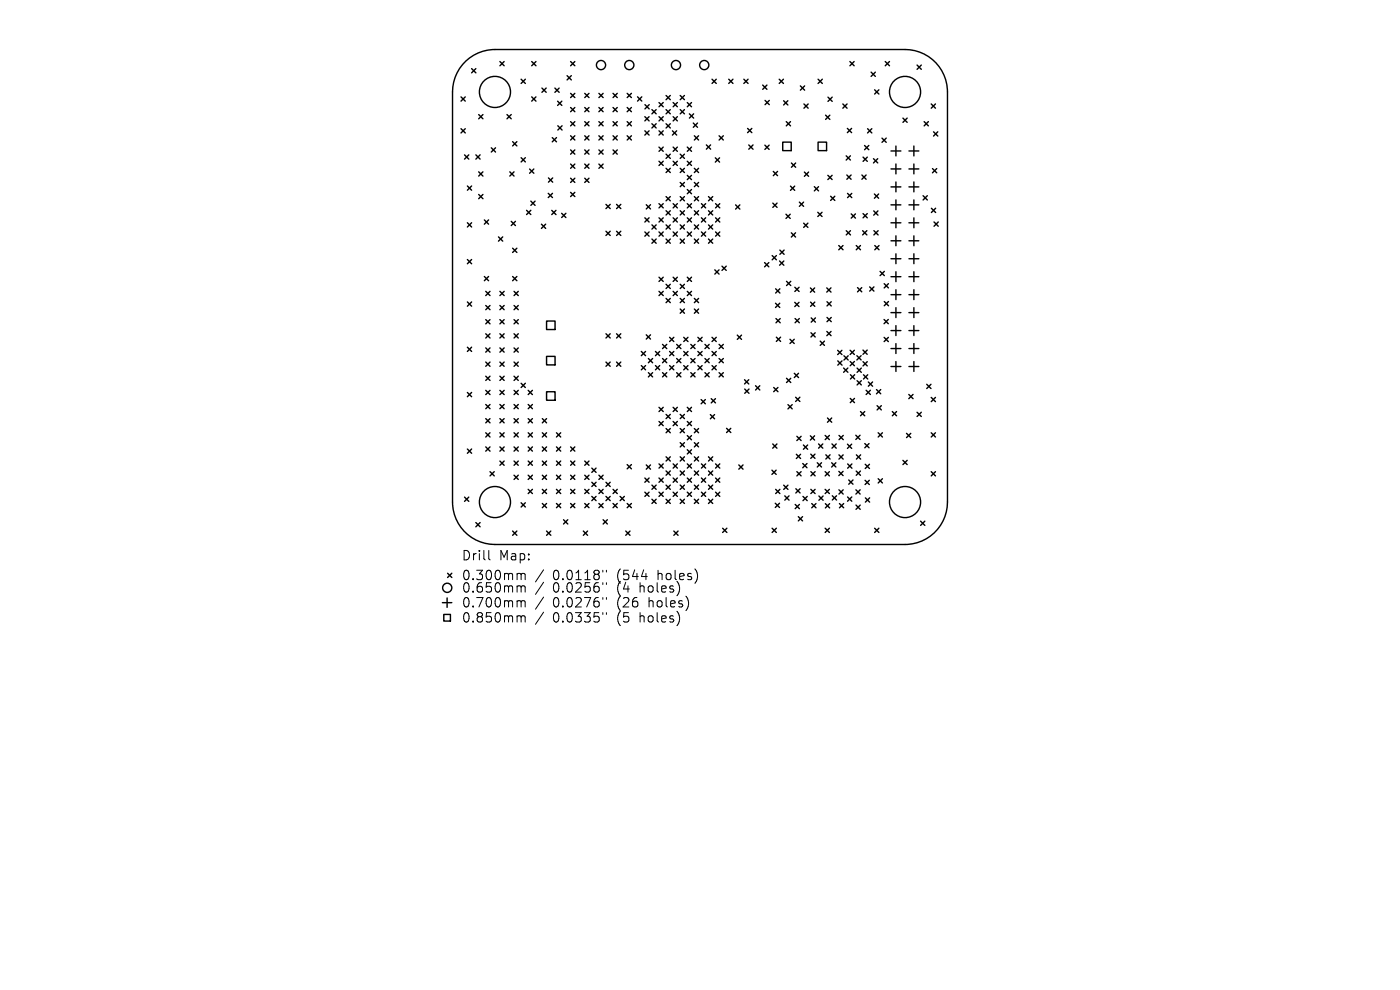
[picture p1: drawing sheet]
<svg xmlns="http://www.w3.org/2000/svg" width="297mm" height="210mm" viewBox="0 0 297 210" stroke-linecap="round" stroke-linejoin="round" font-family="sans-serif">
<defs><g id="words">
<g font-size="2.8">
<text x="97.9" y="119.2">Drill</text>
<text x="105.9" y="119.2">Map:</text>
<text x="97.9" y="123.4">0.300mm</text>
<text x="97.9" y="126">0.650mm</text>
<text x="117.3" y="123.4">0.0118&quot;</text>
<text x="117.3" y="126">0.0256&quot;</text>
<text x="131" y="123.4">(544</text>
<text x="131" y="126">(4</text>
<text x="136" y="126">holes)</text>
<text x="139.8" y="123.4">holes)</text>
<text x="97.9" y="129.1">0.700mm</text>
<text x="117.3" y="129.1">0.0276&quot;</text>
<text x="131" y="129.1">(26</text>
<text x="137.9" y="129.1">holes)</text>
<text x="97.9" y="132.3">0.850mm</text>
<text x="117.3" y="132.3">0.0335&quot;</text>
<text x="131" y="132.3">(5</text>
<text x="136" y="132.3">holes)</text>
</g>
</g></defs>
<g fill="none" stroke="#000" stroke-width=".3">
<path d="M98.8 13a9 9 0 0 1 6.2-2.5h87a9 9 0 0 1 9 9v87a9 9 0 0 1-9 9h-87a9 9 0 0 1-9-9v-87a9 9 0 0 1 2.8-6.5zM100.1 14.6l.9 .9M101 14.6l-.9 .9M106.1 13.1l.9 .9M107 13.1l-.9 .9M110.6 16.8l.9 .9M111.5 16.8l-.9 .9M112.8 13.1l.9 .9M113.7 13.1l-.9 .9M115 18.7l.9 .9M115.9 18.7l-.9 .9M117.7 18.7l.9 .9"/>
<path d="M118.6 18.7l-.9 .9M120.3 16.1l.9 .9M121.1 13.1l.9 .9M121.1 19.8l.9 .9M121.2 16.1l-.9 .9M122 13.1l-.9 .9M122 19.8l-.9 .9M124.1 19.8l.9 .9M125 19.8l-.9 .9M127.1 19.8l.9 .9M128 19.8l-.9 .9M130.1 19.8l.9 .9"/>
<path d="M131 19.8l-.9 .9M133.1 19.8l.9 .9M134 19.8l-.9 .9M151.1 16.8l.9 .9M152 16.8l-.9 .9M154.6 16.8l.9 .9M155.5 16.8l-.9 .9M157.8 16.8l.9 .9M158.7 16.8l-.9 .9M161.8 18l.9 .9M162.7 18l-.9 .9M165.3 16.8l.9 .9"/>
<path d="M166.2 16.8l-.9 .9M169.8 18.2l.9 .9M170.7 18.2l-.9 .9M173.6 16.8l.9 .9M174.5 16.8l-.9 .9M180.3 13.1l.9 .9M181.2 13.1l-.9 .9M184.8 15.3l.9 .9M185.6 19.1l.9 .9M185.7 15.3l-.9 .9M186.5 19.1l-.9 .9M187.8 13.1l.9 .9"/>
<path d="M188.7 13.1l-.9 .9M194.6 13.8l.9 .9M195.5 13.8l-.9 .9M97.8 20.6l.9 .9M97.8 27.3l.9 .9M98.6 32.9l.9 .9M98.7 20.6l-.9 .9M98.7 27.3l-.9 .9M99.2 39.5l.9 .9M99.5 32.9l-.9 .9M100.1 39.5l-.9 .9M101 32.9l.9 .9"/>
<path d="M101.6 24.3l.9 .9M101.6 36.5l.9 .9M101.9 32.9l-.9 .9M102.5 24.3l-.9 .9M102.5 36.5l-.9 .9M104.2 31.4l.9 .9M105.1 31.4l-.9 .9M107.6 24.3l.9 .9M108.2 36.5l.9 .9M108.5 24.3l-.9 .9M108.8 30.1l.9 .9M109.1 36.5l-.9 .9"/>
<path d="M109.7 30.1l-.9 .9M110.6 33.5l.9 .9M111.5 33.5l-.9 .9M112.4 35.9l.9 .9M112.8 20.6l.9 .9M113.3 35.9l-.9 .9M113.7 20.6l-.9 .9M116.4 37.7l.9 .9M117.2 29.2l.9 .9M117.3 37.7l-.9 .9M118.1 29.2l-.9 .9M118.3 21.5l.9 .9"/>
<path d="M118.3 26.7l.9 .9M119.2 21.5l-.9 .9M119.2 26.7l-.9 .9M121.1 37.8l.9 .9M121.1 28.8l.9 .9M121.1 22.8l.9 .9M121.1 25.8l.9 .9M121.1 31.8l.9 .9M121.1 34.8l.9 .9M122 22.8l-.9 .9M122 25.8l-.9 .9M122 28.8l-.9 .9"/>
<path d="M122 31.8l-.9 .9M122 34.8l-.9 .9M122 37.8l-.9 .9M124.1 31.8l.9 .9M124.1 22.8l.9 .9M124.1 25.8l.9 .9M124.1 28.8l.9 .9M124.1 34.8l.9 .9M124.1 37.8l.9 .9M125 22.8l-.9 .9M125 25.8l-.9 .9M125 28.8l-.9 .9"/>
<path d="M125 31.8l-.9 .9M125 34.8l-.9 .9M125 37.8l-.9 .9M127.1 34.8l.9 .9M127.1 22.8l.9 .9M127.1 25.8l.9 .9M127.1 28.8l.9 .9M127.1 31.8l.9 .9M128 22.8l-.9 .9M128 25.8l-.9 .9M128 28.8l-.9 .9M128 31.8l-.9 .9"/>
<path d="M128 34.8l-.9 .9M130.1 25.8l.9 .9M130.1 28.8l.9 .9M130.1 31.8l.9 .9M130.1 22.8l.9 .9M131 22.8l-.9 .9M131 25.8l-.9 .9M131 28.8l-.9 .9M131 31.8l-.9 .9M133.1 28.8l.9 .9M133.1 25.8l.9 .9M133.1 22.8l.9 .9"/>
<path d="M134 22.8l-.9 .9M134 25.8l-.9 .9M134 28.8l-.9 .9M135.3 20.5l.9 .9M136.2 20.5l-.9 .9M136.8 24.8l.9 .9M136.8 27.8l.9 .9M136.8 22.2l.9 .9M137.7 24.8l-.9 .9M137.7 27.8l-.9 .9M137.7 22.2l-.9 .9M138.3 26.3l.9 .9"/>
<path d="M138.3 23.3l.9 .9M139.2 23.3l-.9 .9M139.2 26.3l-.9 .9M139.8 27.8l.9 .9M139.8 24.8l.9 .9M139.8 21.8l.9 .9M139.8 31.2l.9 .9M139.8 34.2l.9 .9M140.7 21.8l-.9 .9M140.7 24.8l-.9 .9M140.7 27.8l-.9 .9M140.7 31.2l-.9 .9"/>
<path d="M140.7 34.2l-.9 .9M141.3 26.3l.9 .9M141.3 23.3l.9 .9M141.3 32.7l.9 .9M141.3 35.7l.9 .9M141.3 20.3l.9 .9M142.2 20.3l-.9 .9M142.2 23.3l-.9 .9M142.2 26.3l-.9 .9M142.2 32.7l-.9 .9M142.2 35.7l-.9 .9M142.7 27.8l.9 .9"/>
<path d="M142.8 24.8l.9 .9M142.8 34.2l.9 .9M142.8 21.8l.9 .9M142.8 31.2l.9 .9M143.6 27.8l-.9 .9M143.7 21.8l-.9 .9M143.7 24.8l-.9 .9M143.7 31.2l-.9 .9M143.7 34.2l-.9 .9M144.3 35.7l.9 .9M144.3 23.3l.9 .9M144.3 32.7l.9 .9"/>
<path d="M144.3 20.3l.9 .9M144.3 38.7l.9 .9M145.2 20.3l-.9 .9M145.2 38.7l-.9 .9M145.2 23.3l-.9 .9M145.2 32.7l-.9 .9M145.2 35.7l-.9 .9M145.8 31.2l.9 .9M145.8 34.2l.9 .9M145.8 21.8l.9 .9M145.8 37.2l.9 .9M146.3 24.2l.9 .9"/>
<path d="M146.7 37.2l-.9 .9M146.7 21.8l-.9 .9M146.7 31.2l-.9 .9M146.7 34.2l-.9 .9M147.1 26.1l.9 .9M147.2 24.2l-.9 .9M147.3 38.7l.9 .9M147.3 28.8l.9 .9M147.3 35.7l.9 .9M148 26.1l-.9 .9M148.2 35.7l-.9 .9M148.2 38.7l-.9 .9"/>
<path d="M148.2 28.8l-.9 .9M149.9 30.7l.9 .9M150.8 30.7l-.9 .9M151.8 33.5l.9 .9M152.6 28.8l.9 .9M152.7 33.5l-.9 .9M153.5 28.8l-.9 .9M158.6 27.2l.9 .9M158.9 30.8l.9 .9M159.5 27.2l-.9 .9M159.8 30.8l-.9 .9M162.3 30.8l.9 .9"/>
<path d="M162.3 21.3l.9 .9M163.2 30.8l-.9 .9M163.2 21.3l-.9 .9M164.1 36.4l.9 .9M165 36.4l-.9 .9M166 30.2h1.9v1.8h-1.9zM166.2 21.4l.9 .9M166.8 25.8l.9 .9M167.1 21.4l-.9 .9M167.7 39.5l.9 .9M167.7 25.8l-.9 .9M167.9 34.6l.9 .9"/>
<path d="M168.6 39.5l-.9 .9M168.8 34.6l-.9 .9M170.6 22.1l.9 .9M170.6 36.5l.9 .9M171.5 22.1l-.9 .9M171.5 36.5l-.9 .9M172.8 39.6l.9 .9M173.5 30.2h1.9v1.8h-1.9zM173.7 39.6l-.9 .9M175.1 24.4l.9 .9M175.6 37.2l.9 .9M175.6 20.6l.9 .9"/>
<path d="M176 24.4l-.9 .9M176.5 37.2l-.9 .9M176.5 20.6l-.9 .9M178.8 22.1l.9 .9M179.5 33l.9 1M179.7 37.1l.9 .9M179.7 22.1l-.9 .9M179.8 27.2l.9 .9M180.4 33l-.9 1M180.6 37.1l-.9 .9M180.7 27.2l-.9 .9M182.8 37.1l.9 .9"/>
<path d="M183.1 33.3l.9 .9M183.4 30.9l.9 .9M183.7 37.1l-.9 .9M184 33.3l-.9 .9M184.1 27.3l.9 .9M184.3 30.9l-.9 .9M185 27.3l-.9 .9M185.3 33.7l.9 .9M186.2 33.7l-.9 .9M187.1 29.3l.9 .9M188 29.3l-.9 .9M189 32h2.1"/>
<path d="M189 35.8h2.1M189 39.6h2.1M190.1 31v2.1M190.1 34.8v2.1M190.1 38.6v2.1M191.6 25.1l.9 .9M192.5 25.1l-.9 .9M192.8 32h2.1M192.8 35.8h2.1M192.8 39.6h2.1M193.9 31v2.1M193.9 34.8v2.1"/>
<path d="M193.9 38.6v2.1M196.1 25.8l.9 .9M197 25.8l-.9 .9M197.6 22.1l.9 .9M197.8 35.8l.9 .9M198 28l.9 .9M198.5 22.1l-.9 .9M198.7 35.8l-.9 .9M198.9 28l-.9 .9M99.2 47.3l.9 .9M99.2 55.1l.9 .9M100.1 47.3l-.9 .9"/>
<path d="M100.1 55.1l-.9 .9M101.6 41.3l.9 .9M102.5 41.3l-.9 .9M102.8 58.7l.9 .9M102.8 46.7l.9 .9M103.7 46.7l-.9 .9M103.7 58.7l-.9 .9M105.8 50.3l.9 .9M106.7 50.3l-.9 .9M108.5 47l.9 .9M108.8 52.7l.9 .9M108.8 58.7l.9 .9"/>
<path d="M109.4 47l-.9 .9M109.7 52.7l-.9 .9M109.7 58.7l-.9 .9M111.7 44.6l.9 .9M112.6 44.6l-.9 .9M112.6 42.7l.9 .9M113.5 42.7l-.9 .9M114.9 47.6l.9 .9M115.8 47.6l-.9 .9M116.3 41l.9 .9M117 44.6l.9 .9M117.2 41l-.9 .9"/>
<path d="M117.9 44.6l-.9 .9M119.2 45.2l.9 .9M120.1 45.2l-.9 .9M121.1 40.8l.9 .9M122 40.8l-.9 .9M128.6 43.4l.9 .9M128.6 49.1l.9 .9M129.5 43.4l-.9 .9M129.5 49.1l-.9 .9M130.8 43.4l.9 .9M130.8 49.1l.9 .9M131.7 49.1l-.9 .9"/>
<path d="M131.7 43.4l-.9 .9M136.8 46.2l.9 .9M136.8 49.2l.9 .9M137.1 43.4l.9 .9M137.7 46.2l-.9 .9M137.7 49.2l-.9 .9M138 43.4l-.9 .9M138.3 47.7l.9 .9M138.3 50.7l.9 .9M139.2 47.7l-.9 .9M139.2 50.7l-.9 .9M139.8 49.2l.9 .9"/>
<path d="M139.8 43.2l.9 .9M139.8 46.2l.9 .9M139.8 58.8l.9 .9M140.7 43.2l-.9 .9M140.7 46.2l-.9 .9M140.7 49.2l-.9 .9M140.7 58.8l-.9 .9M141.3 50.7l.9 .9M141.3 44.7l.9 .9M141.3 47.7l.9 .9M141.3 41.7l.9 .9M142.2 41.7l-.9 .9"/>
<path d="M142.2 44.7l-.9 .9M142.2 47.7l-.9 .9M142.2 50.7l-.9 .9M142.8 46.2l.9 .9M142.8 49.2l.9 .9M142.8 43.2l.9 .9M142.8 58.8l.9 .9M143.7 58.8l-.9 .9M143.7 43.2l-.9 .9M143.7 46.2l-.9 .9M143.7 49.2l-.9 .9M144.3 47.7l.9 .9"/>
<path d="M144.3 50.7l.9 .9M144.3 44.7l.9 .9M144.3 41.7l.9 .9M145.2 41.7l-.9 .9M145.2 44.7l-.9 .9M145.2 47.7l-.9 .9M145.2 50.7l-.9 .9M145.8 49.2l.9 .9M145.8 46.2l.9 .9M145.8 40.2l.9 .9M145.8 43.2l.9 .9M145.8 58.8l.9 .9"/>
<path d="M146.7 40.2l-.9 .9M146.7 43.2l-.9 .9M146.7 46.2l-.9 .9M146.7 58.8l-.9 .9M146.7 49.2l-.9 .9M147.3 50.7l.9 .9M147.3 47.7l.9 .9M147.3 41.7l.9 .9M147.3 44.7l.9 .9M148.2 41.7l-.9 .9M148.2 44.7l-.9 .9M148.2 47.7l-.9 .9"/>
<path d="M148.2 50.7l-.9 .9M148.8 49.2l.9 .9M148.8 43.2l.9 .9M148.8 46.2l.9 .9M149.7 43.2l-.9 .9M149.7 46.2l-.9 .9M149.7 49.2l-.9 .9M150.3 50.7l.9 .9M150.3 44.7l.9 .9M150.3 47.7l.9 .9M150.3 41.7l.9 .9M151.2 41.7l-.9 .9"/>
<path d="M151.2 44.7l-.9 .9M151.2 47.7l-.9 .9M151.2 50.7l-.9 .9M151.6 57.2l.9 .9M151.8 46.2l.9 .9M151.8 49.2l.9 .9M151.8 43.2l.9 .9M152.5 57.2l-.9 .9M152.7 43.2l-.9 .9M152.7 46.2l-.9 .9M152.7 49.2l-.9 .9M153.2 56.5l.9 .9"/>
<path d="M154.1 56.5l-.9 .9M156.1 43.5l.9 .9M157 43.5l-.9 .9M162.2 55.7l.9 .9M163.1 55.7l-.9 .9M163.8 54.2l.9 .9M163.9 43.1l.9 .9M164.7 54.2l-.9 .9M164.8 43.1l-.9 .9M165.4 55.4l.9 .9M165.4 53l.9 .9M166.3 55.4l-.9 .9"/>
<path d="M166.3 53l-.9 .9M166.7 45.4l.9 .9M166.9 59.7l.9 .9M167.6 45.4l-.9 .9M167.8 59.7l-.9 .9M167.9 49.4l.9 .9M168.8 49.4l-.9 .9M169.6 42.9l.9 .9M170.5 42.9l-.9 .9M170.5 47.3l.9 .9M171.4 47.3l-.9 .9M173.5 45l.9 .9"/>
<path d="M174.4 45l-.9 .9M176.2 41.6l.9 .9M177.1 41.6l-.9 .9M177.9 52.1l.9 .9M178.8 52.1l-.9 .9M179.5 48.9l.9 .9M179.8 41l.9 .9M180.4 48.9l-.9 .9M180.6 45.4l.9 .9M180.7 41l-.9 .9M181.5 45.4l-.9 .9M181.6 52.1l.9 .9"/>
<path d="M182.5 52.1l-.9 .9M183 48.9l.9 .9M183.1 45.3l.9 .9M183.9 48.9l-.9 .9M184 45.3l-.9 .9M185.4 44.7l.9 .9M185.4 48.9l.9 .9M185.5 41.2l.9 .9M185.6 52.1l.9 .9M186.3 44.7l-.9 .9M186.3 48.9l-.9 .9M186.4 41.2l-.9 .9"/>
<path d="M186.5 52.1l-.9 .9M186.7 57.6l.9 .9M187.6 57.6l-.9 .9M189 43.5h2.1M189 47.3h2.1M189 51.1h2.1M189 54.9h2.1M189 58.7h2.1M190.1 42.4v2.1M190.1 46.2v2.1M190.1 50v2.1M190.1 53.8v2.1"/>
<path d="M190.1 57.6v2.1M192.8 43.5h2.1M192.8 47.3h2.1M192.8 51.1h2.1M192.8 54.9h2.1M192.8 58.7h2.1M193.9 42.4v2.1M193.9 46.2v2.1M193.9 50v2.1M193.9 53.8v2.1M193.9 57.6v2.1M195.8 41.5l.9 .9"/>
<path d="M196.7 41.5l-.9 .9M197.6 44.2l.9 .9M198.2 47.1l.9 .9M198.5 44.2l-.9 .9M199.1 47.1l-.9 .9M99.2 64.1l.9 .9M99.2 73.7l.9 .9M100.1 64.1l-.9 .9M100.1 73.7l-.9 .9M103.1 61.8l.9 .9M103.1 64.8l.9 .9M103.1 67.8l.9 .9"/>
<path d="M103.1 70.8l.9 .9M103.1 73.8l.9 .9M103.1 76.8l.9 .9M103.1 79.8l.9 .9M104 61.8l-.9 .9M104 64.8l-.9 .9M104 67.8l-.9 .9M104 70.8l-.9 .9M104 73.8l-.9 .9M104 76.8l-.9 .9M104 79.8l-.9 .9M106.1 64.8l.9 .9"/>
<path d="M106.1 67.8l.9 .9M106.1 70.8l.9 .9M106.1 73.8l.9 .9M106.1 76.8l.9 .9M106.1 61.8l.9 .9M106.1 79.8l.9 .9M107 61.8l-.9 .9M107 64.8l-.9 .9M107 67.8l-.9 .9M107 70.8l-.9 .9M107 73.8l-.9 .9M107 76.8l-.9 .9"/>
<path d="M107 79.8l-.9 .9M109.1 67.8l.9 .9M109.1 70.8l.9 .9M109.1 73.8l.9 .9M109.1 64.8l.9 .9M109.1 61.8l.9 .9M109.1 76.8l.9 .9M109.1 79.8l.9 .9M110 61.8l-.9 .9M110 64.8l-.9 .9M110 67.8l-.9 .9M110 70.8l-.9 .9"/>
<path d="M110 73.8l-.9 .9M110 76.8l-.9 .9M110 79.8l-.9 .9M115.9 68.1h1.9v1.8h-1.9zM115.9 75.6h1.9v1.8h-1.9zM128.6 70.8l.9 .9M128.6 76.8l.9 .9M129.5 70.8l-.9 .9M129.5 76.8l-.9 .9M130.8 70.8l.9 .9M130.8 76.8l.9 .9M131.7 70.8l-.9 .9"/>
<path d="M131.7 76.8l-.9 .9M136.1 74.6l.9 .9M136.1 77.6l.9 .9M137 74.6l-.9 .9M137 77.6l-.9 .9M137.1 71l.9 .9M137.6 76.1l.9 .9M137.6 79.1l.9 .9M138 71l-.9 .9M138.5 76.1l-.9 .9M138.5 79.1l-.9 .9M139.1 77.6l.9 .9"/>
<path d="M139.1 74.6l.9 .9M139.8 61.8l.9 .9M140 74.6l-.9 .9M140 77.6l-.9 .9M140.6 79.1l.9 .9M140.6 76.1l.9 .9M140.6 73.1l.9 .9M140.7 61.8l-.9 .9M141.3 60.3l.9 .9M141.3 63.3l.9 .9M141.5 73.1l-.9 .9M141.5 76.1l-.9 .9"/>
<path d="M141.5 79.1l-.9 .9M142.1 77.6l.9 .9M142.1 74.6l.9 .9M142.1 71.6l.9 .9M142.2 60.3l-.9 .9M142.2 63.3l-.9 .9M142.8 61.8l.9 .9M143 71.6l-.9 .9M143 74.6l-.9 .9M143 77.6l-.9 .9M143.6 79.1l.9 .9M143.6 76.1l.9 .9"/>
<path d="M143.6 73.1l.9 .9M143.7 61.8l-.9 .9M144.3 63.3l.9 .9M144.3 60.3l.9 .9M144.3 65.6l.9 .9M144.5 73.1l-.9 .9M144.5 76.1l-.9 .9M144.5 79.1l-.9 .9M145.1 77.6l.9 .9M145.1 74.6l.9 .9M145.1 71.6l.9 .9M145.2 65.6l-.9 .9"/>
<path d="M145.2 63.3l-.9 .9M145.2 60.3l-.9 .9M145.8 61.8l.9 .9M146 71.6l-.9 .9M146 74.6l-.9 .9M146 77.6l-.9 .9M146.6 79.1l.9 .9M146.6 76.1l.9 .9M146.6 73.1l.9 .9M146.7 61.8l-.9 .9M147.3 63.3l.9 .9M147.3 65.6l.9 .9"/>
<path d="M147.5 73.1l-.9 .9M147.5 76.1l-.9 .9M147.5 79.1l-.9 .9M148.1 77.6l.9 .9M148.1 74.6l.9 .9M148.1 71.6l.9 .9M148.2 65.6l-.9 .9M148.2 63.3l-.9 .9M149 71.6l-.9 .9M149 74.6l-.9 .9M149 77.6l-.9 .9M149.6 79.1l.9 .9"/>
<path d="M149.6 76.1l.9 .9M149.6 73.1l.9 .9M150.5 79.1l-.9 .9M150.5 73.1l-.9 .9M150.5 76.1l-.9 .9M151.1 77.6l.9 .9M151.1 74.6l.9 .9M151.1 71.6l.9 .9M152 77.6l-.9 .9M152 71.6l-.9 .9M152 74.6l-.9 .9M152.6 79.1l.9 .9"/>
<path d="M152.6 76.1l.9 .9M152.6 73.1l.9 .9M153.5 76.1l-.9 .9M153.5 79.1l-.9 .9M153.5 73.1l-.9 .9M156.4 71.1l.9 .9M157.3 71.1l-.9 .9M164.5 64.3l.9 .9M164.5 61.3l.9 .9M164.6 67.6l.9 .9M164.7 71.5l.9 .9M165.4 64.3l-.9 .9"/>
<path d="M165.4 61.3l-.9 .9M165.5 67.6l-.9 .9M165.6 71.5l-.9 .9M167.6 72l.9 .9M168.5 72l-.9 .9M168.5 79.2l.9 .9M168.6 64.1l.9 .9M168.6 60.9l.9 .9M168.7 67.6l.9 .9M169.4 79.2l-.9 .9M169.5 64.1l-.9 .9M169.5 60.9l-.9 .9"/>
<path d="M169.6 67.6l-.9 .9M171.9 61.1l.9 .9M172 64.1l.9 .9M172 70.6l.9 .9M172.1 67.4l.9 .9M172.8 61.1l-.9 .9M172.9 64.1l-.9 .9M172.9 70.6l-.9 .9M173 67.4l-.9 .9M174 72.4l.9 .9M174.9 72.4l-.9 .9M175.4 61.1l.9 .9"/>
<path d="M175.4 70.3l.9 .9M175.4 64l.9 .9M175.4 67.3l.9 .9M176.3 61.1l-.9 .9M176.3 70.3l-.9 .9M176.3 64l-.9 .9M176.3 67.3l-.9 .9M177.7 74.3l.9 .9M177.7 76.6l.9 .9M178.6 74.3l-.9 .9M178.6 76.6l-.9 .9M179 78.1l.9 .9"/>
<path d="M179 75.5l.9 .9M179.9 78.1l-.9 .9M179.9 75.5l-.9 .9M180.3 74.3l.9 .9M180.4 76.7l.9 .9M180.4 79.5l.9 .9M181.2 74.3l-.9 .9M181.3 76.7l-.9 .9M181.3 79.5l-.9 .9M181.8 75.5l.9 .9M181.8 78.1l.9 .9M181.9 61l.9 .9"/>
<path d="M182.7 75.5l-.9 .9M182.7 78.1l-.9 .9M182.8 61l-.9 .9M183.1 74.3l.9 .9M183.1 76.7l.9 .9M183.2 79.5l.9 .9M184 74.3l-.9 .9M184 76.7l-.9 .9M184.1 79.5l-.9 .9M184.5 60.9l.9 .9M185.4 60.9l-.9 .9M187.5 67.8l.9 .9"/>
<path d="M187.6 71.6l.9 .9M187.6 60.2l.9 .9M187.6 64l.9 .9M188.4 67.8l-.9 .9M188.5 71.6l-.9 .9M188.5 60.2l-.9 .9M188.5 64l-.9 .9M189 62.5h2.1M189 66.3h2.1M189 70.1h2.1M189 73.9h2.1M189 77.7h2.1"/>
<path d="M190.1 61.5v2.1M190.1 65.3v2.1M190.1 69.1v2.1M190.1 72.9v2.1M190.1 76.7v2.1M192.8 62.5h2.1M192.8 66.3h2.1M192.8 70.1h2.1M192.8 73.9h2.1M192.8 77.7h2.1M193.9 61.5v2.1M193.9 65.3v2.1"/>
<path d="M193.9 69.1v2.1M193.9 72.9v2.1M193.9 76.7v2.1M99.2 83.3l.9 .9M99.2 95.3l.9 .9M100.1 83.3l-.9 .9M100.1 95.3l-.9 .9M103.1 82.8l.9 .9M103.1 85.8l.9 .9M103.1 88.8l.9 .9M103.1 91.8l.9 .9M103.1 94.8l.9 .9"/>
<path d="M104 82.8l-.9 .9M104 85.8l-.9 .9M104 88.8l-.9 .9M104 91.8l-.9 .9M104 94.8l-.9 .9M106.1 85.8l.9 .9M106.1 88.8l.9 .9M106.1 91.8l.9 .9M106.1 94.8l.9 .9M106.1 97.8l.9 .9M106.1 82.8l.9 .9M107 82.8l-.9 .9"/>
<path d="M107 85.8l-.9 .9M107 88.8l-.9 .9M107 91.8l-.9 .9M107 94.8l-.9 .9M107 97.8l-.9 .9M109.1 88.8l.9 .9M109.1 91.8l.9 .9M109.1 94.8l.9 .9M109.1 97.8l.9 .9M109.1 82.8l.9 .9M109.1 85.8l.9 .9M110 82.8l-.9 .9"/>
<path d="M110 85.8l-.9 .9M110 88.8l-.9 .9M110 91.8l-.9 .9M110 94.8l-.9 .9M110 97.8l-.9 .9M110.6 81.3l.9 .9M111.5 81.3l-.9 .9M112.1 91.8l.9 .9M112.1 94.8l.9 .9M112.1 97.8l.9 .9M112.1 85.8l.9 .9M112.1 88.8l.9 .9"/>
<path d="M112.1 82.8l.9 .9M113 82.8l-.9 .9M113 85.8l-.9 .9M113 88.8l-.9 .9M113 91.8l-.9 .9M113 94.8l-.9 .9M113 97.8l-.9 .9M115.1 94.8l.9 .9M115.1 97.8l.9 .9M115.1 88.8l.9 .9M115.1 91.8l.9 .9M115.9 83.1h1.9v1.8h-1.9z"/>
<path d="M116 88.8l-.9 .9M116 91.8l-.9 .9M116 94.8l-.9 .9M116 97.8l-.9 .9M118.1 97.8l.9 .9M118.1 91.8l.9 .9M118.1 94.8l.9 .9M119 91.8l-.9 .9M119 94.8l-.9 .9M119 97.8l-.9 .9M121.1 94.8l.9 .9M121.1 97.8l.9 .9"/>
<path d="M122 94.8l-.9 .9M122 97.8l-.9 .9M124.1 97.8l.9 .9M125 97.8l-.9 .9M125.6 99.3l.9 .9M126.5 99.3l-.9 .9M133.1 98.6l.9 .9M134 98.6l-.9 .9M137.1 98.6l.9 .9M138 98.6l-.9 .9M139.8 98.4l.9 .9M139.8 86.4l.9 .9"/>
<path d="M139.8 89.4l.9 .9M140.7 98.4l-.9 .9M140.7 86.4l-.9 .9M140.7 89.4l-.9 .9M141.3 99.9l.9 .9M141.3 96.9l.9 .9M141.3 87.9l.9 .9M141.3 90.9l.9 .9M142.2 96.9l-.9 .9M142.2 99.9l-.9 .9M142.2 87.9l-.9 .9M142.2 90.9l-.9 .9"/>
<path d="M142.8 98.4l.9 .9M142.8 89.4l.9 .9M142.8 86.4l.9 .9M143.7 98.4l-.9 .9M143.7 86.4l-.9 .9M143.7 89.4l-.9 .9M144.3 99.9l.9 .9M144.3 96.9l.9 .9M144.3 90.9l.9 .9M144.3 87.9l.9 .9M144.3 93.9l.9 .9M145.2 93.9l-.9 .9"/>
<path d="M145.2 96.9l-.9 .9M145.2 99.9l-.9 .9M145.2 87.9l-.9 .9M145.2 90.9l-.9 .9M145.8 98.4l.9 .9M145.8 89.4l.9 .9M145.8 95.4l.9 .9M145.8 86.4l.9 .9M145.8 92.4l.9 .9M146.7 92.4l-.9 .9M146.7 95.4l-.9 .9M146.7 98.4l-.9 .9"/>
<path d="M146.7 86.4l-.9 .9M146.7 89.4l-.9 .9M147.3 99.9l.9 .9M147.3 96.9l.9 .9M147.3 93.9l.9 .9M147.3 90.9l.9 .9M148.2 90.9l-.9 .9M148.2 93.9l-.9 .9M148.2 96.9l-.9 .9M148.2 99.9l-.9 .9M148.7 84.8l.9 .9M148.8 98.4l.9 .9"/>
<path d="M149.6 84.8l-.9 .9M149.7 98.4l-.9 .9M150.3 99.9l.9 .9M150.3 96.9l.9 .9M150.7 87.9l.9 .9M150.9 84.6l.9 .9M151.2 96.9l-.9 .9M151.2 99.9l-.9 .9M151.6 87.9l-.9 .9M151.8 84.6l-.9 .9M151.8 98.4l.9 .9M152.7 98.4l-.9 .9"/>
<path d="M154.1 90.9l.9 .9M155 90.9l-.9 .9M156.7 98.6l.9 .9M157.6 98.6l-.9 .9M158 80.6l.9 .9M158 82.5l.9 .9M158.9 80.6l-.9 .9M158.9 82.5l-.9 .9M160.3 81.8l.9 .9M161.2 81.8l-.9 .9M163.8 99.7l.9 .9M163.9 94.2l.9 .9"/>
<path d="M164.1 82.2l.9 .9M164.7 99.7l-.9 .9M164.8 94.2l-.9 .9M165 82.2l-.9 .9M166.9 80.2l.9 .9M167.2 85.8l.9 .9M167.8 80.2l-.9 .9M168.1 85.8l-.9 .9M168.8 84.3l.9 .9M168.9 96.4l.9 .9M169.1 92.6l.9 .9M169.7 84.3l-.9 .9"/>
<path d="M169.8 96.4l-.9 .9M170 92.6l-.9 .9M170.3 98.3l.9 .9M170.4 94.4l.9 .9M171.2 98.3l-.9 .9M171.3 94.4l-.9 .9M171.9 92.4l.9 .9M172 96.3l.9 .9M172.8 92.4l-.9 .9M172.9 96.3l-.9 .9M173.4 98.2l.9 .9M173.7 94.2l.9 .9"/>
<path d="M174.3 98.2l-.9 .9M174.6 94.2l-.9 .9M175.1 92.4l.9 .9M175.2 96.5l.9 .9M175.5 88.7l.9 .9M176 92.4l-.9 .9M176.1 96.5l-.9 .9M176.4 98.2l.9 .9M176.4 88.7l-.9 .9M176.5 94.2l.9 .9M177.3 98.2l-.9 .9M177.4 94.2l-.9 .9"/>
<path d="M178 100l.9 .9M178 96.5l.9 .9M178 92.4l.9 .9M178.9 100l-.9 .9M178.9 96.5l-.9 .9M178.9 92.4l-.9 .9M179.8 94.2l.9 .9M179.8 98.4l.9 .9M180.4 84.5l.9 .9M180.7 94.2l-.9 .9M180.7 98.4l-.9 .9M181.3 84.5l-.9 .9"/>
<path d="M181.6 92.3l.9 .9M181.6 99.9l.9 .9M181.7 96.5l.9 .9M181.8 80.8l.9 .9M182.5 92.3l-.9 .9M182.5 99.9l-.9 .9M182.6 87.3l.9 .9M182.6 96.5l-.9 .9M182.7 80.8l-.9 .9M183.5 87.3l-.9 .9M183.5 94.1l.9 .9M183.6 98.5l.9 .9"/>
<path d="M183.7 82.8l.9 .9M184.2 81l.9 .9M184.4 94.1l-.9 .9M184.5 98.5l-.9 .9M184.6 82.8l-.9 .9M185.1 81l-.9 .9M185.9 82.6l.9 .9M186.1 86.1l.9 .9M186.3 91.8l.9 .9M186.8 82.6l-.9 .9M187 86.1l-.9 .9M187.2 91.8l-.9 .9"/>
<path d="M189.3 87.3l.9 .9M190.2 87.3l-.9 .9M191.6 97.7l.9 .9M192.3 91.9l.9 .9M192.5 97.7l-.9 .9M192.8 83.7l.9 .9M193.2 91.9l-.9 .9M193.7 83.7l-.9 .9M194.6 87.5l.9 .9M195.5 87.5l-.9 .9M196.6 81.5l.9 .9M197.5 81.5l-.9 .9"/>
<path d="M197.6 91.8l.9 .9M197.6 84.3l.9 .9M198.5 84.3l-.9 .9M198.5 91.8l-.9 .9M98.6 105.5l.9 .9M99.5 105.5l-.9 .9M101 110.9l.9 .9M101.9 110.9l-.9 .9M104 100.1l.9 .9M104.9 100.1l-.9 .9M108.8 112.7l.9 .9M109.1 100.8l.9 .9"/>
<path d="M109.7 112.7l-.9 .9M110 100.8l-.9 .9M110.6 106.7l.9 .9M111.5 106.7l-.9 .9M112.1 100.8l.9 .9M112.1 103.8l.9 .9M113 100.8l-.9 .9M113 103.8l-.9 .9M115.1 100.8l.9 .9M115.1 103.8l.9 .9M115.1 106.8l.9 .9M116 100.8l-.9 .9"/>
<path d="M116 103.8l-.9 .9M116 106.8l-.9 .9M116 112.7l.9 .9M116.9 112.7l-.9 .9M118.1 100.8l.9 .9M118.1 103.8l.9 .9M118.1 106.8l.9 .9M119 100.8l-.9 .9M119 103.8l-.9 .9M119 106.8l-.9 .9M119.6 110.3l.9 .9M120.5 110.3l-.9 .9"/>
<path d="M121.1 100.8l.9 .9M121.1 103.8l.9 .9M121.1 106.8l.9 .9M122 100.8l-.9 .9M122 103.8l-.9 .9M122 106.8l-.9 .9M123.8 112.7l.9 .9M124.1 103.8l.9 .9M124.1 106.8l.9 .9M124.1 100.8l.9 .9M124.7 112.7l-.9 .9M125 100.8l-.9 .9"/>
<path d="M125 103.8l-.9 .9M125 106.8l-.9 .9M125.6 105.3l.9 .9M125.6 102.3l.9 .9M126.5 102.3l-.9 .9M126.5 105.3l-.9 .9M127.1 106.8l.9 .9M127.1 100.8l.9 .9M127.1 103.8l.9 .9M128 100.8l-.9 .9M128 103.8l-.9 .9M128 106.8l-.9 .9"/>
<path d="M128 110.3l.9 .9M128.6 102.3l.9 .9M128.6 105.3l.9 .9M128.9 110.3l-.9 .9M129.5 102.3l-.9 .9M129.5 105.3l-.9 .9M130.1 103.8l.9 .9M130.1 106.8l.9 .9M131 103.8l-.9 .9M131 106.8l-.9 .9M131.6 105.3l.9 .9M132.5 105.3l-.9 .9"/>
<path d="M132.8 112.7l.9 .9M133.1 106.8l.9 .9M133.7 112.7l-.9 .9M134 106.8l-.9 .9M136.8 104.4l.9 .9M136.8 101.4l.9 .9M137.7 101.4l-.9 .9M137.7 104.4l-.9 .9M138.3 102.9l.9 .9M138.3 105.9l.9 .9M139.2 102.9l-.9 .9M139.2 105.9l-.9 .9"/>
<path d="M139.8 101.4l.9 .9M139.8 104.4l.9 .9M140.7 101.4l-.9 .9M140.7 104.4l-.9 .9M141.3 102.9l.9 .9M141.3 105.9l.9 .9M142.2 102.9l-.9 .9M142.2 105.9l-.9 .9M142.8 101.4l.9 .9M142.8 104.4l.9 .9M143 112.7l.9 .9M143.7 101.4l-.9 .9"/>
<path d="M143.7 104.4l-.9 .9M143.9 112.7l-.9 .9M144.3 102.9l.9 .9M144.3 105.9l.9 .9M145.2 102.9l-.9 .9M145.2 105.9l-.9 .9M145.8 104.4l.9 .9M145.8 101.4l.9 .9M146.7 101.4l-.9 .9M146.7 104.4l-.9 .9M147.3 105.9l.9 .9M147.3 102.9l.9 .9"/>
<path d="M148.2 102.9l-.9 .9M148.2 105.9l-.9 .9M148.8 104.4l.9 .9M148.8 101.4l.9 .9M149.7 101.4l-.9 .9M149.7 104.4l-.9 .9M150.3 105.9l.9 .9M150.3 102.9l.9 .9M151.2 102.9l-.9 .9M151.2 105.9l-.9 .9M151.8 104.4l.9 .9M151.8 101.4l.9 .9"/>
<path d="M152.7 101.4l-.9 .9M152.7 104.4l-.9 .9M153.3 112.1l.9 .9M154.2 112.1l-.9 .9M163.8 112.1l.9 .9M164.5 106.8l.9 .9M164.6 103.8l.9 .9M164.7 112.1l-.9 .9M165.4 106.8l-.9 .9M165.5 103.8l-.9 .9M166.3 102.9l.9 .9M166.5 105.2l.9 .9"/>
<path d="M167.2 102.9l-.9 .9M167.4 105.2l-.9 .9M168.7 107l.9 .9M168.8 103.7l.9 .9M169.1 100.1l.9 .9M169.4 109.6l.9 .9M169.6 107l-.9 .9M169.7 103.7l-.9 .9M170 100.1l-.9 .9M170.3 109.6l-.9 .9M170.3 105.3l.9 .9M171.2 105.3l-.9 .9"/>
<path d="M172 103.8l.9 .9M172 100l.9 .9M172.2 106.8l.9 .9M172.9 103.8l-.9 .9M172.9 100l-.9 .9M173.1 106.8l-.9 .9M173.7 105.2l.9 .9M174.6 105.2l-.9 .9M175.1 100.1l.9 .9M175.1 103.8l.9 .9M175.1 112.1l.9 .9M175.1 106.8l.9 .9"/>
<path d="M176 100.1l-.9 .9M176 103.8l-.9 .9M176 112.1l-.9 .9M176 106.8l-.9 .9M176.6 105.2l.9 .9M177.5 105.2l-.9 .9M178 103.9l.9 .9M178.1 106.8l.9 .9M178.9 103.9l-.9 .9M179 106.8l-.9 .9M179.8 105.4l.9 .9M180.1 101.8l.9 .9"/>
<path d="M180.7 105.4l-.9 .9M181 101.8l-.9 .9M181.6 103.9l.9 .9M181.6 107.1l.9 .9M182.5 103.9l-.9 .9M182.5 107.1l-.9 .9M183.5 101.9l.9 .9M183.6 105.6l.9 .9M184.4 101.9l-.9 .9M184.5 105.6l-.9 .9M185.6 112.1l.9 .9M186.3 101.6l.9 .9"/>
<path d="M186.5 112.1l-.9 .9M187.2 101.6l-.9 .9M195.3 110.6l.9 .9M196.2 110.6l-.9 .9M197.6 100.1l.9 .9M198.5 100.1l-.9 .9M93.9 127.8h2M94.1 130.3h1.5v1.4h-1.5zM94.9 126.8v2M95 121.6l.9 .9M95.9 121.6l-.9 .9"/>
<circle cx="105" cy="19.5" r="3.3"/>
<circle cx="127.5" cy="13.8" r=".97"/>
<circle cx="133.5" cy="13.8" r=".97"/>
<circle cx="143.4" cy="13.8" r=".97"/>
<circle cx="149.4" cy="13.8" r=".97"/>
<circle cx="192" cy="19.5" r="3.3"/>
<circle cx="105" cy="106.5" r="3.3"/>
<circle cx="192" cy="106.5" r="3.3"/>
<circle cx="94.9" cy="124.7" r=".98"/>
</g>
<g fill="none" stroke="#000" stroke-width=".21">
<path d="M103.7 116.8v1.7l.3 .3M110 121.6h.3l.3 .3M110 124.3h.3l.3 .3M110 127.4h.3l.3 .3M110 130.6h.3l.3 .3M110.6 121.9l.2-.3 .5 .1 .1 1.3M110.6 121.9v1.1M110.6 124.6v1M110.6 127.7v1.1M110.6 130.9v1.1M110.6 124.6l.2-.3 .5 .1 .1 1.2M110.6 127.7l.2-.3 .5 .1 .1 1.3"/>
<path d="M110.6 130.9l.2-.3 .5 .1 .1 1.3M115.3 120.9l-1.7 2.5M115.3 123.5l-1.7 2.6M115.3 126.7l-1.7 2.5M115.3 129.9l-1.7 2.5M127.9 121v.3M127.9 123.6v.4M127.9 126.8v.3M127.9 130v.3M128.6 121v.3M128.6 123.6v.4M128.6 126.8v.3"/>
<path d="M128.6 130v.3"/>
</g>
<use href="#words"/>
</svg>
